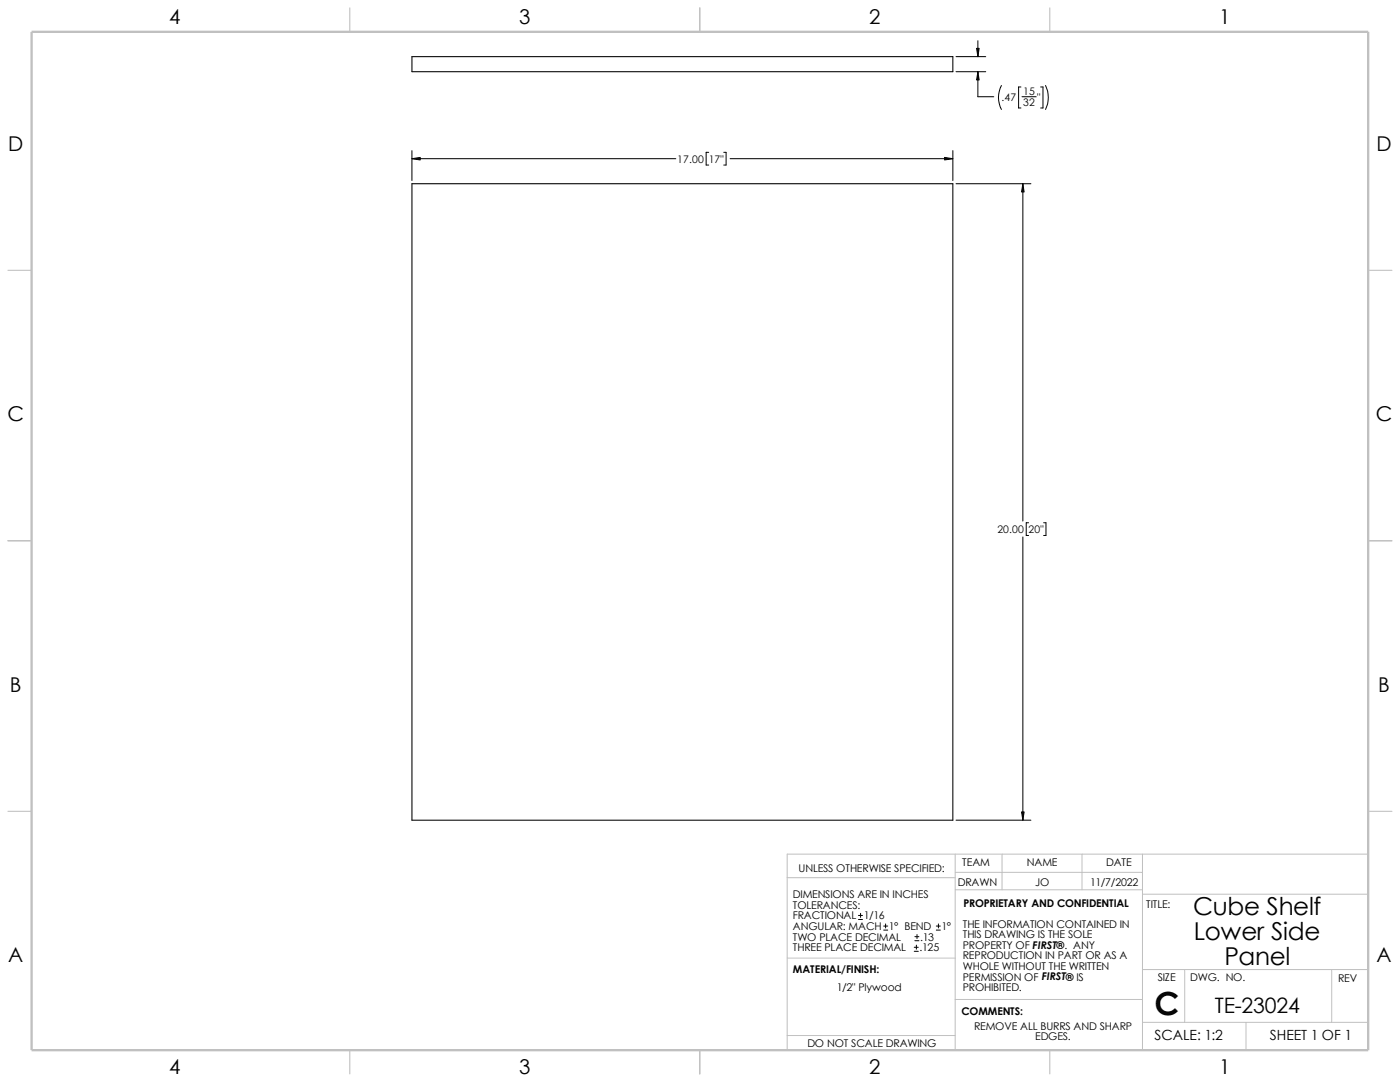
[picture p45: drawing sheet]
<svg xmlns="http://www.w3.org/2000/svg" width="279mm" height="216mm" viewBox="0 0 279 216" stroke-linecap="round" stroke-linejoin="round" font-family="sans-serif">
<defs><g id="words">
<text font-size="6.4" x="230.4" y="202.6">C</text>
<g font-size="4.9">
<text x="238.1" y="182.6">Cube Shelf</text>
<text x="238.3" y="187.5">Lower Side</text>
<text x="244.3" y="192.5">Panel</text>
</g>
<text font-size="4.2" x="242.4" y="202.1">TE-23024</text>
<g font-size="4.1">
<text x="33.8" y="4.7">4</text>
<text x="103.6" y="4.7">3</text>
<text x="173.5" y="4.7">2</text>
<text x="243.3" y="4.7">1</text>
<text x="1.7" y="30.1">D</text>
<text x="274.7" y="30.1">D</text>
<text x="1.5" y="84">C</text>
<text x="274.6" y="84">C</text>
<text x="2" y="138">B</text>
<text x="275" y="138">B</text>
<text x="1.7" y="192">A</text>
<text x="274.7" y="192">A</text>
<text x="33.8" y="214.2">4</text>
<text x="103.6" y="214.2">3</text>
<text x="173.5" y="214.2">2</text>
<text x="243.3" y="214.2">1</text>
</g>
<g font-size="2.8">
<text x="230.4" y="207.6">SCALE: 1:2</text>
<text x="253.4" y="207.6">SHEET 1 OF 1</text>
</g>
<g font-size="2.1">
<text x="199.9" y="20.2">.47</text>
<text x="204.2" y="19">15</text>
<text x="204.2" y="21.1">32</text>
<text x="207" y="20.2">&quot;</text>
<text x="135.2" y="32.5">17.00</text>
<text x="141.4" y="32.5">17&quot;</text>
<text x="199.1" y="106.4">20.00</text>
<text x="205.3" y="106.4">20&quot;</text>
<text x="159.4" y="173.9">UNLESS OTHERWISE SPECIFIED:</text>
<text x="192" y="172.8">TEAM</text>
<text x="204.9" y="172.8">NAME</text>
<text x="220.8" y="172.8">DATE</text>
<text x="158.2" y="179.2">DIMENSIONS ARE IN INCHES</text>
<text x="191.1" y="176.7">DRAWN</text>
<text x="206.6" y="176.7">JO</text>
<text x="217.6" y="176.7">11/7/2022</text>
<text x="158.2" y="185.6">ANGULAR: MACH 1° BEND</text>
<text x="158.2" y="181.4">TOLERANCES:</text>
<text x="158.2" y="183.5">FRACTIONAL 1/16</text>
<text x="187.9" y="185.6">1°</text>
<text x="192.2" y="185.1">THE INFORMATION CONTAINED IN</text>
<text x="192.3" y="180.9">PROPRIETARY AND CONFIDENTIAL</text>
<text x="228.8" y="181.2">TITLE:</text>
<text x="158.2" y="187.7">TWO PLACE DECIMAL</text>
<text x="158.2" y="189.8">THREE PLACE DECIMAL</text>
<text x="183.5" y="189.8">.125</text>
<text x="183.6" y="187.7">.13</text>
<text x="192.2" y="187.2">THIS DRAWING IS THE SOLE</text>
<text x="192.2" y="189.3">PROPERTY OF FIRST®. ANY</text>
<text x="192.2" y="191.4">REPRODUCTION IN PART OR AS A</text>
<text x="158.2" y="194.2">MATERIAL/FINISH:</text>
<text x="167" y="197.8">1/2&quot; Plywood</text>
<text x="192.2" y="197.8">PROHIBITED.</text>
<text x="192.2" y="193.5">WHOLE WITHOUT THE WRITTEN</text>
<text x="192.2" y="195.7">PERMISSION OF FIRST® IS</text>
<text x="231.1" y="195.7">SIZE</text>
<text x="237.5" y="195.7">DWG. NO.</text>
<text x="267" y="195.9">REV</text>
<text x="191.9" y="202.6">COMMENTS:</text>
<text x="161.1" y="208.8">DO NOT SCALE DRAWING</text>
<text x="194.4" y="205.5">REMOVE ALL BURRS AND SHARP</text>
<text x="206.6" y="207.6">EDGES.</text>
</g>
</g></defs>
<g fill="none" stroke="#c0c0c0" stroke-width=".2">
<path d="M157.1 175.1h33.5M190.6 177.5h37.4M190.6 174.1h37.4M190.6 170.4v39.1M200 170.4v7.1M215.9 170.4v7.1M228 170.4v39.1M228 178.4h45M273 170.4h-115.9v39.1M157.1 191.2h33.6M190.6 199.4h37.4M228 193.5h45"/>
<path d="M236.4 193.5v10.5M265.8 193.5v10.5M157.1 206.6h33.5M228 204h45M248.7 204v5.5"/>
</g>
<path d="M69.8 1.6v4.7M139.7 1.6v4.7M209.5 1.6v4.7M1.6 53.9h4.7M273 53.9h4.8M1.6 107.9h4.7M273 107.9h4.8M1.6 161.9h4.7M273 161.9h4.8M69.8 209.5v4.8M139.7 209.5v4.8M209.5 209.5v4.8" fill="none" stroke="#c0c0c0" stroke-width=".21"/>
<path d="M6.3 6.3h266.7v203.2h-266.7z" fill="none" stroke="#c0c0c0" stroke-width=".47"/>
<path d="M82.2 11.3h108v3h-108zM82.2 36.7h108v127h-108z" fill="none" stroke="#000" stroke-width=".21"/>
<g fill="none" stroke="#000" stroke-width=".2">
<path d="M190.8 11.3h5.9M190.8 14.3h5.9M195.2 14.3v5h3.1M195.2 8.1v3.2M199.9 17.1a5.1 5.1 0 0 0 0 4.7M203.8 17.4h-.5v4.1h.5M204 19.3h2.8M207.7 17.4h.5v4.1h-.5M208.7 17.1a5.5 5.5 0 0 1 0 4.7M82.2 30.1v5.9M82.2 31.7h52.7M141.4 30.4h-.5v2.5h.5"/>
<path d="M144.4 30.4h.5v2.5h-.5M145.7 31.7h44.5M190.2 30.1v5.9M190.8 36.7h14.9M204.1 36.7v67.3M204.1 107.1v56.6M205.3 104.3h-.5v2.5h.5M208.3 104.3h.4v2.5h-.4M190.8 163.7h14.9M171.3 183.5h.8M171.3 182.7h.8M171.7 182.2v.8"/>
<path d="M176.4 185.6h.8M176.4 184.8h.8M176.7 184.4v.8M182.5 189.8h.8M182.5 189h.8M182.6 187.7h.8M182.6 186.9h.8M182.9 188.6v.8M183 186.5v.8M186.9 185.6h.8M186.9 184.8h.8M187.3 184.4v.8"/>
</g>
<path d="M194.9 9.7h.5l-.2 1.6zM195.2 14.3l.2 1.7h-.5zM82.2 31.7l1.7-.3v.5zM188.5 31.4l1.7 .3-1.7 .2zM204.1 36.7l.3 1.6h-.5zM203.9 162h.5l-.3 1.7z" fill="#000" stroke="#000" stroke-width=".2"/>
<use href="#words"/>
</svg>
